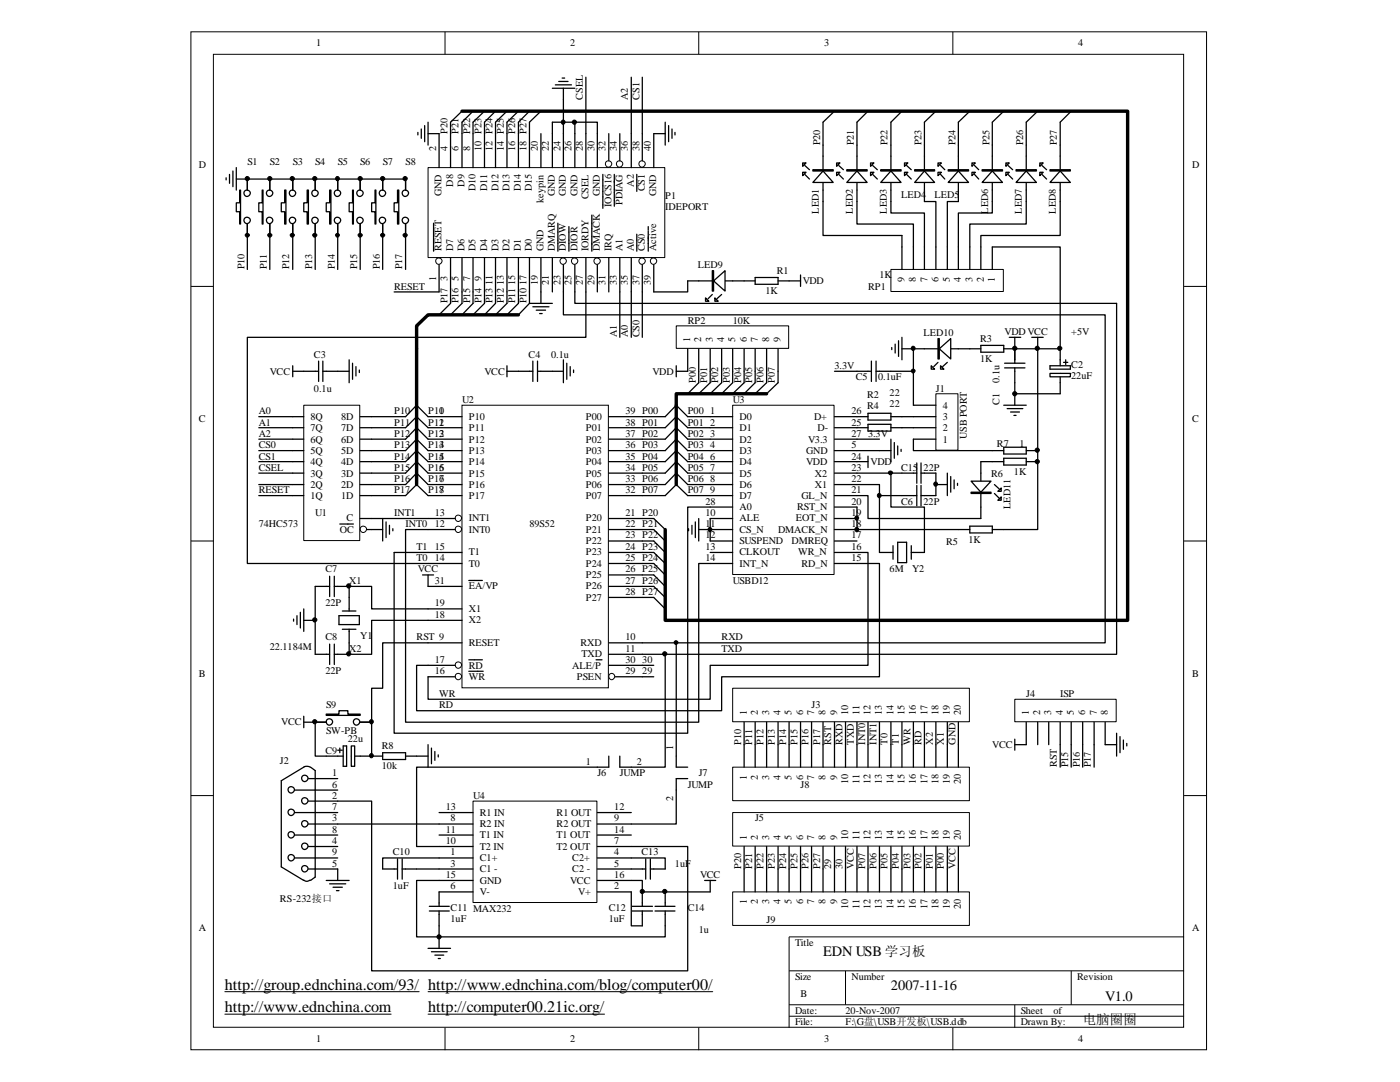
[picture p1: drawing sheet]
<svg xmlns="http://www.w3.org/2000/svg" width="279mm" height="216mm" viewBox="0 0 279 216" stroke-linecap="round" stroke-linejoin="round" font-family="sans-serif">
<defs><g id="words">
<g font-size="3.2">
<text x="44.9" y="197.5">http://group.ednchina.com/93/ http://www.ednchina.com/blog/computer00/</text>
<text x="44.9" y="202">http://www.ednchina.com</text>
<text x="85.4" y="202">http://computer00.21ic.org/</text>
</g>
<g font-size="2.9">
<text x="164.3" y="190.8">EDN USB 学习板</text>
<text x="177.8" y="197.5">2007-11-16</text>
<text x="220.6" y="199.8">V1.0</text>
</g>
<text font-size="2.7" x="216.1" y="204.3">电脑圈圈</text>
<g font-size="2">
<text x="63.1" y="9.2">1</text>
<text x="113.8" y="9.2">2</text>
<text x="164.5" y="9.2">3</text>
<text x="215.1" y="9.2">4</text>
<text x="116.3" y="19.9" transform="rotate(-90 116.3 19.9)">CSEL</text>
<text x="125.3" y="19.9" transform="rotate(-90 125.3 19.9)">A2</text>
<text x="127.6" y="19.9" transform="rotate(-90 127.6 19.9)">CS1</text>
<text x="89.3" y="26.7" transform="rotate(-90 89.3 26.7)">P20</text>
<text x="91.5" y="26.7" transform="rotate(-90 91.5 26.7)">P21</text>
<text x="93.8" y="26.7" transform="rotate(-90 93.8 26.7)">P22</text>
<text x="163.7" y="29" transform="rotate(-90 163.7 29)">P20</text>
<text x="170.4" y="29" transform="rotate(-90 170.4 29)">P21</text>
<text x="177.1" y="29" transform="rotate(-90 177.1 29)">P22</text>
<text x="183.9" y="29" transform="rotate(-90 183.9 29)">P23</text>
<text x="190.7" y="29" transform="rotate(-90 190.7 29)">P24</text>
<text x="197.4" y="29" transform="rotate(-90 197.4 29)">P25</text>
<text x="204.2" y="29" transform="rotate(-90 204.2 29)">P26</text>
<text x="210.9" y="29" transform="rotate(-90 210.9 29)">P27</text>
<text x="39.7" y="33.4">D</text>
<text x="49.4" y="32.9">S1</text>
<text x="53.8" y="32.9">S2</text>
<text x="58.4" y="32.9">S3</text>
<text x="62.9" y="32.9">S4</text>
<text x="67.4" y="32.9">S5</text>
<text x="71.9" y="32.9">S6</text>
<text x="76.4" y="32.9">S7</text>
<text x="80.9" y="32.9">S8</text>
<text x="87" y="30.1" transform="rotate(-90 87 30.1)">2</text>
<text x="89.3" y="30.1" transform="rotate(-90 89.3 30.1)">4</text>
<text x="91.5" y="30.1" transform="rotate(-90 91.5 30.1)">6</text>
<text x="93.8" y="30.1" transform="rotate(-90 93.8 30.1)">8</text>
<text x="96.1" y="30.1" transform="rotate(-90 96.1 30.1)">10 P23</text>
<text x="98.3" y="30.1" transform="rotate(-90 98.3 30.1)">12 P24</text>
<text x="100.6" y="30.1" transform="rotate(-90 100.6 30.1)">14 P25</text>
<text x="102.8" y="30.1" transform="rotate(-90 102.8 30.1)">16 P26</text>
<text x="105.1" y="30.1" transform="rotate(-90 105.1 30.1)">18 P27</text>
<text x="107.4" y="30.1" transform="rotate(-90 107.4 30.1)">20</text>
<text x="109.6" y="30.1" transform="rotate(-90 109.6 30.1)">22</text>
<text x="111.8" y="30.1" transform="rotate(-90 111.8 30.1)">24</text>
<text x="114" y="30.1" transform="rotate(-90 114 30.1)">26</text>
<text x="116.3" y="30.1" transform="rotate(-90 116.3 30.1)">28</text>
<text x="118.6" y="30.1" transform="rotate(-90 118.6 30.1)">30</text>
<text x="120.8" y="30.1" transform="rotate(-90 120.8 30.1)">32</text>
<text x="123.1" y="30.1" transform="rotate(-90 123.1 30.1)">34</text>
<text x="125.3" y="30.1" transform="rotate(-90 125.3 30.1)">36</text>
<text x="127.6" y="30.1" transform="rotate(-90 127.6 30.1)">38</text>
<text x="129.9" y="30.1" transform="rotate(-90 129.9 30.1)">40</text>
<text x="237.9" y="33.4">D</text>
<text x="88.1" y="39.1" transform="rotate(-90 88.1 39.1)">GND</text>
<text x="90.4" y="37.3" transform="rotate(-90 90.4 37.3)">D8</text>
<text x="92.7" y="37.3" transform="rotate(-90 92.7 37.3)">D9</text>
<text x="94.9" y="38.2" transform="rotate(-90 94.9 38.2)">D10</text>
<text x="97.2" y="38.2" transform="rotate(-90 97.2 38.2)">D11</text>
<text x="99.5" y="38.2" transform="rotate(-90 99.5 38.2)">D12</text>
<text x="101.7" y="38.2" transform="rotate(-90 101.7 38.2)">D13</text>
<text x="104" y="38.2" transform="rotate(-90 104 38.2)">D14</text>
<text x="106.2" y="38.2" transform="rotate(-90 106.2 38.2)">D15</text>
<text x="108.5" y="40.5" transform="rotate(-90 108.5 40.5)">keypin</text>
<text x="110.7" y="39.1" transform="rotate(-90 110.7 39.1)">GND</text>
<text x="112.9" y="39.1" transform="rotate(-90 112.9 39.1)">GND</text>
<text x="115.2" y="39.1" transform="rotate(-90 115.2 39.1)">GND</text>
<text x="117.4" y="39.8" transform="rotate(-90 117.4 39.8)">CSEL</text>
<text x="119.7" y="39.1" transform="rotate(-90 119.7 39.1)">GND</text>
<text x="122" y="41.3" transform="rotate(-90 122 41.3)">IOCS16</text>
<text x="124.2" y="40.9" transform="rotate(-90 124.2 40.9)">PDIAG</text>
<text x="126.5" y="37.3" transform="rotate(-90 126.5 37.3)">A2</text>
<text x="128.7" y="38.2" transform="rotate(-90 128.7 38.2)">CS1</text>
<text x="131" y="39.1" transform="rotate(-90 131 39.1)">GND</text>
<text x="132.8" y="39.7">P1</text>
<text x="132.8" y="42">IDEPORT</text>
<text x="179.8" y="39.5">LED4</text>
<text x="186.5" y="39.5">LED5</text>
<text x="163.4" y="42.7" transform="rotate(-90 163.4 42.7)">LED1</text>
<text x="170.2" y="42.7" transform="rotate(-90 170.2 42.7)">LED2</text>
<text x="177" y="42.7" transform="rotate(-90 177 42.7)">LED3</text>
<text x="197.2" y="42.7" transform="rotate(-90 197.2 42.7)">LED6</text>
<text x="204" y="42.7" transform="rotate(-90 204 42.7)">LED7</text>
<text x="210.7" y="42.7" transform="rotate(-90 210.7 42.7)">LED8</text>
<text x="48.8" y="53.8" transform="rotate(-90 48.8 53.8)">P10</text>
<text x="53.3" y="53.8" transform="rotate(-90 53.3 53.8)">P11</text>
<text x="57.7" y="53.8" transform="rotate(-90 57.7 53.8)">P12</text>
<text x="62.3" y="53.8" transform="rotate(-90 62.3 53.8)">P13</text>
<text x="66.8" y="53.8" transform="rotate(-90 66.8 53.8)">P14</text>
<text x="71.3" y="53.8" transform="rotate(-90 71.3 53.8)">P15</text>
<text x="75.8" y="53.8" transform="rotate(-90 75.8 53.8)">P16</text>
<text x="80.3" y="53.8" transform="rotate(-90 80.3 53.8)">P17</text>
<text x="88.1" y="50.1" transform="rotate(-90 88.1 50.1)">RESET</text>
<text x="90.4" y="50.1" transform="rotate(-90 90.4 50.1)">D7</text>
<text x="92.7" y="50.1" transform="rotate(-90 92.7 50.1)">D6</text>
<text x="94.9" y="50.1" transform="rotate(-90 94.9 50.1)">D5</text>
<text x="97.2" y="50.1" transform="rotate(-90 97.2 50.1)">D4</text>
<text x="99.5" y="50.1" transform="rotate(-90 99.5 50.1)">D3</text>
<text x="101.7" y="50.1" transform="rotate(-90 101.7 50.1)">D2</text>
<text x="104" y="50.1" transform="rotate(-90 104 50.1)">D1</text>
<text x="106.2" y="50.1" transform="rotate(-90 106.2 50.1)">D0</text>
<text x="108.5" y="50.1" transform="rotate(-90 108.5 50.1)">GND</text>
<text x="110.7" y="50.1" transform="rotate(-90 110.7 50.1)">DMARQ</text>
<text x="112.9" y="50.1" transform="rotate(-90 112.9 50.1)">DIOW</text>
<text x="115.2" y="50.1" transform="rotate(-90 115.2 50.1)">DIOR</text>
<text x="117.4" y="50.1" transform="rotate(-90 117.4 50.1)">IORDY</text>
<text x="119.7" y="50.1" transform="rotate(-90 119.7 50.1)">DMACK</text>
<text x="122" y="50.1" transform="rotate(-90 122 50.1)">IRQ</text>
<text x="124.2" y="50.1" transform="rotate(-90 124.2 50.1)">A1</text>
<text x="126.5" y="50.1" transform="rotate(-90 126.5 50.1)">A0</text>
<text x="128.7" y="50.1" transform="rotate(-90 128.7 50.1)">CS0</text>
<text x="131" y="50.1" transform="rotate(-90 131 50.1)">Active</text>
<text x="139.3" y="53.5">LED9</text>
<text x="78.7" y="57.8">RESET</text>
<text x="87" y="56" transform="rotate(-90 87 56)">1</text>
<text x="89.3" y="56" transform="rotate(-90 89.3 56)">3</text>
<text x="91.5" y="56" transform="rotate(-90 91.5 56)">5</text>
<text x="93.8" y="56" transform="rotate(-90 93.8 56)">7</text>
<text x="96.1" y="56" transform="rotate(-90 96.1 56)">9</text>
<text x="98.3" y="56.9" transform="rotate(-90 98.3 56.9)">11</text>
<text x="100.6" y="56.9" transform="rotate(-90 100.6 56.9)">13</text>
<text x="102.8" y="56.9" transform="rotate(-90 102.8 56.9)">15</text>
<text x="105.1" y="56.9" transform="rotate(-90 105.1 56.9)">17</text>
<text x="107.4" y="56.9" transform="rotate(-90 107.4 56.9)">19</text>
<text x="109.6" y="56.9" transform="rotate(-90 109.6 56.9)">21</text>
<text x="111.8" y="56.9" transform="rotate(-90 111.8 56.9)">23</text>
<text x="114" y="56.9" transform="rotate(-90 114 56.9)">25</text>
<text x="116.3" y="56.9" transform="rotate(-90 116.3 56.9)">27</text>
<text x="118.6" y="56.9" transform="rotate(-90 118.6 56.9)">29</text>
<text x="120.8" y="56.9" transform="rotate(-90 120.8 56.9)">31</text>
<text x="123.1" y="56.9" transform="rotate(-90 123.1 56.9)">33</text>
<text x="125.3" y="56.9" transform="rotate(-90 125.3 56.9)">35</text>
<text x="127.6" y="56.9" transform="rotate(-90 127.6 56.9)">37</text>
<text x="129.9" y="56.9" transform="rotate(-90 129.9 56.9)">39</text>
<text x="152.7" y="58.7">1K</text>
<text x="155" y="54.6">R1</text>
<text x="160.2" y="56.6">VDD</text>
<text x="173.2" y="57.8">RP1</text>
<text x="175.5" y="55.5">1K</text>
<text x="180.5" y="56.2" transform="rotate(-90 180.5 56.2)">9</text>
<text x="182.8" y="56.2" transform="rotate(-90 182.8 56.2)">8</text>
<text x="185.1" y="56.2" transform="rotate(-90 185.1 56.2)">7</text>
<text x="187.3" y="56.2" transform="rotate(-90 187.3 56.2)">6</text>
<text x="189.6" y="56.2" transform="rotate(-90 189.6 56.2)">5</text>
<text x="191.8" y="56.2" transform="rotate(-90 191.8 56.2)">4</text>
<text x="194.1" y="56.2" transform="rotate(-90 194.1 56.2)">3</text>
<text x="196.3" y="56.2" transform="rotate(-90 196.3 56.2)">2</text>
<text x="198.5" y="56.2" transform="rotate(-90 198.5 56.2)">1</text>
<text x="89.3" y="60.5" transform="rotate(-90 89.3 60.5)">P17</text>
<text x="91.5" y="60.5" transform="rotate(-90 91.5 60.5)">P16</text>
<text x="93.8" y="60.5" transform="rotate(-90 93.8 60.5)">P15</text>
<text x="96.1" y="60.5" transform="rotate(-90 96.1 60.5)">P14</text>
<text x="98.3" y="60.5" transform="rotate(-90 98.3 60.5)">P13</text>
<text x="100.6" y="60.5" transform="rotate(-90 100.6 60.5)">P12</text>
<text x="102.8" y="60.5" transform="rotate(-90 102.8 60.5)">P11</text>
<text x="105.1" y="60.5" transform="rotate(-90 105.1 60.5)">P10</text>
<text x="137.2" y="64.6">RP2</text>
<text x="146.2" y="64.6">10K</text>
<text x="62.7" y="71.4">C3</text>
<text x="105.5" y="71.4">C4</text>
<text x="110" y="71.4">0.1u</text>
<text x="123.1" y="67.3" transform="rotate(-90 123.1 67.3)">A1</text>
<text x="125.3" y="67.3" transform="rotate(-90 125.3 67.3)">A0</text>
<text x="127.6" y="67.3" transform="rotate(-90 127.6 67.3)">CS0</text>
<text x="137.8" y="68.2" transform="rotate(-90 137.8 68.2)">1</text>
<text x="140" y="68.2" transform="rotate(-90 140 68.2)">2</text>
<text x="142.2" y="68.2" transform="rotate(-90 142.2 68.2)">3</text>
<text x="144.5" y="68.2" transform="rotate(-90 144.5 68.2)">4</text>
<text x="146.7" y="68.2" transform="rotate(-90 146.7 68.2)">5</text>
<text x="149" y="68.2" transform="rotate(-90 149 68.2)">6</text>
<text x="151.2" y="68.2" transform="rotate(-90 151.2 68.2)">7</text>
<text x="153.5" y="68.2" transform="rotate(-90 153.5 68.2)">8</text>
<text x="155.8" y="68.2" transform="rotate(-90 155.8 68.2)">9</text>
<text x="184.3" y="67.1">LED10</text>
<text x="195.6" y="68.2">R3</text>
<text x="200.5" y="66.8">VDDVCC</text>
<text x="213.8" y="66.8">+5V</text>
<text x="53.8" y="74.8">VCC</text>
<text x="96.7" y="74.8">VCC</text>
<text x="130.2" y="74.8">VDD</text>
<text x="138.9" y="76.4" transform="rotate(-90 138.9 76.4)">P00</text>
<text x="141.1" y="76.4" transform="rotate(-90 141.1 76.4)">P01</text>
<text x="143.3" y="76.4" transform="rotate(-90 143.3 76.4)">P02</text>
<text x="145.6" y="76.4" transform="rotate(-90 145.6 76.4)">P03</text>
<text x="147.9" y="76.4" transform="rotate(-90 147.9 76.4)">P04</text>
<text x="150.1" y="76.4" transform="rotate(-90 150.1 76.4)">P05</text>
<text x="152.4" y="76.4" transform="rotate(-90 152.4 76.4)">P06</text>
<text x="154.6" y="76.4" transform="rotate(-90 154.6 76.4)">P07</text>
<text x="166.5" y="73.6">3.3V</text>
<text x="170.8" y="75.9">C5</text>
<text x="175.3" y="75.9">0.1uF</text>
<text x="195.6" y="72.2">1K</text>
<text x="199.5" y="76.4" transform="rotate(-90 199.5 76.4)">0.1u</text>
<text x="213.8" y="73.4">C2</text>
<text x="213.8" y="75.6">22uF</text>
<text x="51.6" y="82.6">A0</text>
<text x="62" y="83.7">8Q</text>
<text x="62.7" y="78.1">0.1u</text>
<text x="68.1" y="83.7">8D</text>
<text x="78.7" y="82.6">P10</text>
<text x="85.4" y="82.6">P10</text>
<text x="87.6" y="82.6">1</text>
<text x="92.2" y="80.3">U2</text>
<text x="93.6" y="83.7">P10</text>
<text x="116.9" y="83.7">P00</text>
<text x="124.8" y="82.6">39 P00</text>
<text x="137.2" y="82.6">P00</text>
<text x="141.7" y="82.6">1</text>
<text x="146.2" y="80.3">U3</text>
<text x="147.6" y="83.7">D0</text>
<text x="162.5" y="83.7">D+</text>
<text x="169.9" y="82.6">26</text>
<text x="173.1" y="79.5">R2</text>
<text x="173.1" y="81.7">R4</text>
<text x="177.5" y="79">22</text>
<text x="177.5" y="81.3">22</text>
<text x="186.8" y="78.1">J1</text>
<text x="188.1" y="83.7">3</text>
<text x="188.1" y="81.5">4</text>
<text x="199.5" y="80.9" transform="rotate(-90 199.5 80.9)">C1</text>
<text x="39.7" y="84.2">C</text>
<text x="51.6" y="84.9">A1</text>
<text x="51.6" y="87.1">A2</text>
<text x="51.6" y="89.4">CS0</text>
<text x="62" y="88.3">6Q</text>
<text x="62" y="86">7Q</text>
<text x="68.1" y="88.3">6D</text>
<text x="68.1" y="86">7D</text>
<text x="78.7" y="84.9">P11</text>
<text x="78.7" y="87.1">P12</text>
<text x="78.7" y="89.4">P13</text>
<text x="85.4" y="84.9">P11</text>
<text x="85.4" y="87.1">P12</text>
<text x="85.4" y="89.4">P13</text>
<text x="87.6" y="84.9">2</text>
<text x="87.6" y="87.1">3</text>
<text x="87.6" y="89.4">4</text>
<text x="93.6" y="86">P11</text>
<text x="93.6" y="88.3">P12</text>
<text x="116.9" y="86">P01</text>
<text x="116.9" y="88.3">P02</text>
<text x="124.8" y="84.9">38 P01</text>
<text x="124.8" y="87.1">37 P02</text>
<text x="124.8" y="89.4">36 P03</text>
<text x="137.2" y="84.9">P01</text>
<text x="137.2" y="87.1">P02</text>
<text x="137.2" y="89.4">P03</text>
<text x="141.7" y="84.9">2</text>
<text x="141.7" y="87.1">3</text>
<text x="141.7" y="89.4">4</text>
<text x="147.6" y="86">D1</text>
<text x="147.6" y="88.3">D2</text>
<text x="161.3" y="88.3">V3.3</text>
<text x="163.2" y="86">D-</text>
<text x="169.9" y="89.4">5</text>
<text x="169.9" y="84.9">25</text>
<text x="169.9" y="87.1">27</text>
<text x="173.2" y="87.1">3.3V</text>
<text x="188.1" y="88.3">1</text>
<text x="188.1" y="86">2</text>
<text x="193" y="87.6" transform="rotate(-90 193 87.6)">USB PORT</text>
<text x="199" y="89.2">R7</text>
<text x="203.5" y="89.2">1</text>
<text x="237.9" y="84.2">C</text>
<text x="51.6" y="91.7">CS1</text>
<text x="51.6" y="93.9">CSEL</text>
<text x="62" y="95.1">3Q</text>
<text x="62" y="92.8">4Q</text>
<text x="62" y="90.5">5Q</text>
<text x="68.1" y="95.1">3D</text>
<text x="68.1" y="92.8">4D</text>
<text x="68.1" y="90.5">5D</text>
<text x="78.7" y="91.7">P14</text>
<text x="78.7" y="93.9">P15</text>
<text x="85.4" y="91.7">P14</text>
<text x="85.4" y="93.9">P15</text>
<text x="87.6" y="91.7">5</text>
<text x="87.6" y="93.9">6</text>
<text x="93.6" y="90.5">P13</text>
<text x="93.6" y="92.8">P14</text>
<text x="93.6" y="95.1">P15</text>
<text x="116.9" y="90.5">P03</text>
<text x="116.9" y="92.8">P04</text>
<text x="116.9" y="95.1">P05</text>
<text x="124.8" y="91.7">35 P04</text>
<text x="124.8" y="93.9">34 P05</text>
<text x="137.2" y="91.7">P04</text>
<text x="137.2" y="93.9">P05</text>
<text x="141.7" y="91.7">6</text>
<text x="141.7" y="93.9">7</text>
<text x="147.6" y="90.5">D3</text>
<text x="147.6" y="92.8">D4</text>
<text x="147.6" y="95.1">D5</text>
<text x="160.9" y="90.5">GND</text>
<text x="160.9" y="92.8">VDD</text>
<text x="162.6" y="95.1">X2</text>
<text x="169.9" y="93.9">23</text>
<text x="169.9" y="91.7">24</text>
<text x="173.7" y="92.8">VDD</text>
<text x="179.8" y="93.9">C15</text>
<text x="184.3" y="93.9">22P</text>
<text x="197.8" y="95.2">R6</text>
<text x="202.4" y="94.8">1K</text>
<text x="51.6" y="98.5">RESET</text>
<text x="62" y="99.6">1Q</text>
<text x="62" y="97.3">2Q</text>
<text x="68.1" y="99.6">1D</text>
<text x="68.1" y="97.3">2D</text>
<text x="78.7" y="96.2">P16</text>
<text x="78.7" y="98.5">P17</text>
<text x="85.4" y="96.2">P16</text>
<text x="85.4" y="98.5">P17</text>
<text x="87.6" y="96.2">7</text>
<text x="87.6" y="98.5">8</text>
<text x="93.6" y="97.3">P16</text>
<text x="93.6" y="99.6">P17</text>
<text x="116.9" y="97.3">P06</text>
<text x="116.9" y="99.6">P07</text>
<text x="124.8" y="96.2">33 P06</text>
<text x="124.8" y="98.5">32 P07</text>
<text x="137.2" y="96.2">P06</text>
<text x="137.2" y="98.5">P07</text>
<text x="140.8" y="100.7">28</text>
<text x="141.7" y="96.2">8</text>
<text x="141.7" y="98.5">9</text>
<text x="147.6" y="101.9">A0</text>
<text x="147.6" y="97.3">D6</text>
<text x="147.6" y="99.6">D7</text>
<text x="159.1" y="101.9">RST_N</text>
<text x="159.9" y="99.6">GL_N</text>
<text x="162.6" y="97.3">X1</text>
<text x="169.9" y="100.7">20</text>
<text x="169.9" y="98.5">21</text>
<text x="169.9" y="96.2">22</text>
<text x="179.8" y="100.7">C6</text>
<text x="184.3" y="100.7">22P</text>
<text x="201.7" y="101.6" transform="rotate(-90 201.7 101.6)">LED11</text>
<text x="51.6" y="105.2">74HC573</text>
<text x="62.9" y="103">U1</text>
<text x="67.8" y="106.3">OC</text>
<text x="69.2" y="104.1">C</text>
<text x="78.7" y="103">INT1</text>
<text x="80.9" y="105.2">INT0</text>
<text x="86.8" y="105.2">12</text>
<text x="86.8" y="103">13</text>
<text x="93.6" y="106.3">INT0</text>
<text x="93.6" y="104.1">INT1</text>
<text x="105.7" y="105.2">89S52</text>
<text x="116.9" y="104.1">P20</text>
<text x="116.9" y="106.3">P21</text>
<text x="124.8" y="103">21 P20</text>
<text x="124.8" y="105.2">22 P21</text>
<text x="124.8" y="107.4">23 P22</text>
<text x="140.8" y="103">10</text>
<text x="140.8" y="105.2">11</text>
<text x="140.8" y="107.4">12</text>
<text x="147.6" y="104.1">ALE</text>
<text x="147.6" y="106.3">CS_N</text>
<text x="155.3" y="106.3">DMACK_N</text>
<text x="158.8" y="104.1">EOT_N</text>
<text x="169.9" y="107.4">17</text>
<text x="169.9" y="105.2">18</text>
<text x="169.9" y="103">19</text>
<text x="83.1" y="109.7">T1</text>
<text x="83.1" y="112">T0</text>
<text x="86.8" y="112">14</text>
<text x="86.8" y="109.7">15</text>
<text x="93.6" y="113.1">T0</text>
<text x="93.6" y="110.8">T1</text>
<text x="116.9" y="108.6">P22</text>
<text x="116.9" y="110.8">P23</text>
<text x="116.9" y="113.1">P24</text>
<text x="124.8" y="109.7">24 P23</text>
<text x="124.8" y="112">25 P24</text>
<text x="140.8" y="109.7">13</text>
<text x="140.8" y="112">14</text>
<text x="147.6" y="108.6">SUSPEND</text>
<text x="147.6" y="110.8">CLKOUT</text>
<text x="147.6" y="113.1">INT_N</text>
<text x="158" y="108.6">DMREQ</text>
<text x="159.3" y="110.8">WR_N</text>
<text x="159.9" y="113.1">RD_N</text>
<text x="169.9" y="112">15</text>
<text x="169.9" y="109.7">16</text>
<text x="188.8" y="108.8">R5</text>
<text x="193.3" y="108.4">1K</text>
<text x="64.9" y="114.2">C7</text>
<text x="69.7" y="116.5">X1</text>
<text x="83.4" y="114.2">VCC</text>
<text x="86.8" y="116.5">31</text>
<text x="93.6" y="117.6">EA/VP</text>
<text x="116.9" y="115.4">P25</text>
<text x="116.9" y="117.6">P26</text>
<text x="116.9" y="119.9">P27</text>
<text x="124.8" y="114.2">26 P25</text>
<text x="124.8" y="116.5">27 P26</text>
<text x="124.8" y="118.8">28 P27</text>
<text x="146.2" y="116.5">USBD12</text>
<text x="177.5" y="114.2">6M</text>
<text x="182" y="114.2">Y2</text>
<text x="64.9" y="121">22P</text>
<text x="86.8" y="121">19</text>
<text x="86.8" y="123.3">18</text>
<text x="93.6" y="122.2">X1</text>
<text x="93.6" y="124.4">X2</text>
<text x="53.8" y="129.8">22.1184M</text>
<text x="64.9" y="127.8">C8</text>
<text x="69.7" y="130">X2</text>
<text x="71.9" y="127.6">Y1</text>
<text x="83.1" y="127.8">RST 9</text>
<text x="93.6" y="128.9">RESET</text>
<text x="115.8" y="128.9">RXD</text>
<text x="116.1" y="131.1">TXD</text>
<text x="124.8" y="130">11</text>
<text x="124.8" y="127.8">10</text>
<text x="144" y="130">TXD</text>
<text x="144" y="127.8">RXD</text>
<text x="39.7" y="135">B</text>
<text x="64.9" y="134.5">22P</text>
<text x="86.8" y="132.3">17</text>
<text x="86.8" y="134.5">16</text>
<text x="93.6" y="133.4">RD</text>
<text x="93.6" y="135.7">WR</text>
<text x="114.2" y="133.4">ALE/P</text>
<text x="115.1" y="135.7">PSEN</text>
<text x="124.8" y="134.5">29</text>
<text x="124.8" y="132.3">30</text>
<text x="128.2" y="132.3">30</text>
<text x="128.2" y="134.5">29</text>
<text x="237.9" y="135">B</text>
<text x="65.1" y="141.3">S9</text>
<text x="87.6" y="139.1">WR</text>
<text x="87.6" y="141.3">RD</text>
<text x="149" y="142.7" transform="rotate(-90 149 142.7)">1</text>
<text x="151.2" y="142.7" transform="rotate(-90 151.2 142.7)">2</text>
<text x="153.5" y="142.7" transform="rotate(-90 153.5 142.7)">3</text>
<text x="155.8" y="142.7" transform="rotate(-90 155.8 142.7)">4</text>
<text x="158" y="142.7" transform="rotate(-90 158 142.7)">5</text>
<text x="160.3" y="142.7" transform="rotate(-90 160.3 142.7)">6</text>
<text x="162" y="141.3">J3</text>
<text x="162.5" y="142.7" transform="rotate(-90 162.5 142.7)">7</text>
<text x="164.8" y="142.7" transform="rotate(-90 164.8 142.7)">8</text>
<text x="167" y="142.7" transform="rotate(-90 167 142.7)">9</text>
<text x="169.2" y="142.7" transform="rotate(-90 169.2 142.7)">10</text>
<text x="171.5" y="142.7" transform="rotate(-90 171.5 142.7)">11</text>
<text x="173.7" y="142.7" transform="rotate(-90 173.7 142.7)">12</text>
<text x="176" y="142.7" transform="rotate(-90 176 142.7)">13</text>
<text x="178.3" y="142.7" transform="rotate(-90 178.3 142.7)">14</text>
<text x="180.5" y="142.7" transform="rotate(-90 180.5 142.7)">15</text>
<text x="182.8" y="142.7" transform="rotate(-90 182.8 142.7)">16</text>
<text x="185.1" y="142.7" transform="rotate(-90 185.1 142.7)">17</text>
<text x="187.3" y="142.7" transform="rotate(-90 187.3 142.7)">18</text>
<text x="189.6" y="142.7" transform="rotate(-90 189.6 142.7)">19</text>
<text x="191.8" y="142.7" transform="rotate(-90 191.8 142.7)">20</text>
<text x="204.8" y="139.1">J4</text>
<text x="205.3" y="142.7" transform="rotate(-90 205.3 142.7)">1</text>
<text x="207.6" y="142.7" transform="rotate(-90 207.6 142.7)">2</text>
<text x="209.8" y="142.7" transform="rotate(-90 209.8 142.7)">3</text>
<text x="211.6" y="139.1">ISP</text>
<text x="212.1" y="142.7" transform="rotate(-90 212.1 142.7)">4</text>
<text x="214.3" y="142.7" transform="rotate(-90 214.3 142.7)">5</text>
<text x="216.6" y="142.7" transform="rotate(-90 216.6 142.7)">6</text>
<text x="218.9" y="142.7" transform="rotate(-90 218.9 142.7)">7</text>
<text x="221.1" y="142.7" transform="rotate(-90 221.1 142.7)">8</text>
<text x="56.1" y="144.7">VCC</text>
<text x="65.1" y="146.6">SW-PB</text>
<text x="69.4" y="148.1">22u</text>
<text x="76.2" y="149.4">R8</text>
<text x="134.4" y="149.7" transform="rotate(-90 134.4 149.7)">1</text>
<text x="147.9" y="148.6" transform="rotate(-90 147.9 148.6)">P10</text>
<text x="150.1" y="148.6" transform="rotate(-90 150.1 148.6)">P11</text>
<text x="152.4" y="148.6" transform="rotate(-90 152.4 148.6)">P12</text>
<text x="154.6" y="148.6" transform="rotate(-90 154.6 148.6)">P13</text>
<text x="156.9" y="148.6" transform="rotate(-90 156.9 148.6)">P14</text>
<text x="159.2" y="148.6" transform="rotate(-90 159.2 148.6)">P15</text>
<text x="161.4" y="148.6" transform="rotate(-90 161.4 148.6)">P16</text>
<text x="163.7" y="148.6" transform="rotate(-90 163.7 148.6)">P17</text>
<text x="165.9" y="148.6" transform="rotate(-90 165.9 148.6)">RST</text>
<text x="168.1" y="148.6" transform="rotate(-90 168.1 148.6)">RXD</text>
<text x="170.4" y="148.6" transform="rotate(-90 170.4 148.6)">TXD</text>
<text x="172.6" y="148.6" transform="rotate(-90 172.6 148.6)">INT0</text>
<text x="174.9" y="148.6" transform="rotate(-90 174.9 148.6)">INT1</text>
<text x="177.1" y="148.6" transform="rotate(-90 177.1 148.6)">T0</text>
<text x="179.4" y="148.6" transform="rotate(-90 179.4 148.6)">T1</text>
<text x="181.7" y="148.6" transform="rotate(-90 181.7 148.6)">WR</text>
<text x="183.9" y="148.6" transform="rotate(-90 183.9 148.6)">RD</text>
<text x="186.2" y="148.6" transform="rotate(-90 186.2 148.6)">X2</text>
<text x="188.4" y="148.6" transform="rotate(-90 188.4 148.6)">X1</text>
<text x="190.7" y="148.6" transform="rotate(-90 190.7 148.6)">GND</text>
<text x="198" y="149.3">VCC</text>
<text x="55.9" y="152.4">J2</text>
<text x="64.9" y="150.4">C9</text>
<text x="66.3" y="154.9">1</text>
<text x="76.2" y="153.5">10k</text>
<text x="116.9" y="152.7">1</text>
<text x="119.2" y="154.9">J6</text>
<text x="123.7" y="154.9">JUMP</text>
<text x="127.1" y="152.7">2</text>
<text x="139.4" y="154.9">J7</text>
<text x="149" y="155.6" transform="rotate(-90 149 155.6)">1</text>
<text x="151.2" y="155.6" transform="rotate(-90 151.2 155.6)">2</text>
<text x="153.5" y="155.6" transform="rotate(-90 153.5 155.6)">3</text>
<text x="155.8" y="155.6" transform="rotate(-90 155.8 155.6)">4</text>
<text x="158" y="155.6" transform="rotate(-90 158 155.6)">5</text>
<text x="160.3" y="155.6" transform="rotate(-90 160.3 155.6)">6</text>
<text x="162.5" y="155.6" transform="rotate(-90 162.5 155.6)">7</text>
<text x="164.8" y="155.6" transform="rotate(-90 164.8 155.6)">8</text>
<text x="167" y="155.6" transform="rotate(-90 167 155.6)">9</text>
<text x="210.9" y="153.1" transform="rotate(-90 210.9 153.1)">RST</text>
<text x="213.2" y="153.1" transform="rotate(-90 213.2 153.1)">P15</text>
<text x="215.5" y="153.1" transform="rotate(-90 215.5 153.1)">P16</text>
<text x="217.7" y="153.1" transform="rotate(-90 217.7 153.1)">P17</text>
<text x="66.3" y="157.1">6</text>
<text x="66.3" y="159.4">2</text>
<text x="66.3" y="161.6">7</text>
<text x="89" y="161.6">13</text>
<text x="94.4" y="159.4">U4</text>
<text x="122.6" y="161.6">12</text>
<text x="134.4" y="159.9" transform="rotate(-90 134.4 159.9)">2</text>
<text x="137.2" y="157.1">JUMP</text>
<text x="159.8" y="157.1">J8</text>
<text x="169.2" y="156.5" transform="rotate(-90 169.2 156.5)">10</text>
<text x="171.5" y="156.5" transform="rotate(-90 171.5 156.5)">11</text>
<text x="173.7" y="156.5" transform="rotate(-90 173.7 156.5)">12</text>
<text x="176" y="156.5" transform="rotate(-90 176 156.5)">13</text>
<text x="178.3" y="156.5" transform="rotate(-90 178.3 156.5)">14</text>
<text x="180.5" y="156.5" transform="rotate(-90 180.5 156.5)">15</text>
<text x="182.8" y="156.5" transform="rotate(-90 182.8 156.5)">16</text>
<text x="185.1" y="156.5" transform="rotate(-90 185.1 156.5)">17</text>
<text x="187.3" y="156.5" transform="rotate(-90 187.3 156.5)">18</text>
<text x="189.6" y="156.5" transform="rotate(-90 189.6 156.5)">19</text>
<text x="191.8" y="156.5" transform="rotate(-90 191.8 156.5)">20</text>
<text x="66.3" y="163.9">3</text>
<text x="66.3" y="166.2">8</text>
<text x="89" y="166.2">11</text>
<text x="89.9" y="163.9">8</text>
<text x="95.8" y="162.8">R1 IN</text>
<text x="95.8" y="165">R2 IN</text>
<text x="95.8" y="167.3">T1 IN</text>
<text x="111.1" y="162.8">R1 OUT</text>
<text x="111.1" y="165">R2 OUT</text>
<text x="111.1" y="167.3">T1 OUT</text>
<text x="122.6" y="163.9">9</text>
<text x="122.6" y="166.2">14</text>
<text x="149" y="167.6" transform="rotate(-90 149 167.6)">1</text>
<text x="150.7" y="163.9">J5</text>
<text x="151.2" y="167.6" transform="rotate(-90 151.2 167.6)">2</text>
<text x="153.5" y="167.6" transform="rotate(-90 153.5 167.6)">3</text>
<text x="155.8" y="167.6" transform="rotate(-90 155.8 167.6)">4</text>
<text x="158" y="167.6" transform="rotate(-90 158 167.6)">5</text>
<text x="160.3" y="167.6" transform="rotate(-90 160.3 167.6)">6</text>
<text x="162.5" y="167.6" transform="rotate(-90 162.5 167.6)">7</text>
<text x="164.8" y="167.6" transform="rotate(-90 164.8 167.6)">8</text>
<text x="167" y="167.6" transform="rotate(-90 167 167.6)">9</text>
<text x="169.2" y="167.6" transform="rotate(-90 169.2 167.6)">10</text>
<text x="171.5" y="167.6" transform="rotate(-90 171.5 167.6)">11</text>
<text x="173.7" y="167.6" transform="rotate(-90 173.7 167.6)">12</text>
<text x="176" y="167.6" transform="rotate(-90 176 167.6)">13</text>
<text x="178.3" y="167.6" transform="rotate(-90 178.3 167.6)">14</text>
<text x="180.5" y="167.6" transform="rotate(-90 180.5 167.6)">15</text>
<text x="182.8" y="167.6" transform="rotate(-90 182.8 167.6)">16</text>
<text x="185.1" y="167.6" transform="rotate(-90 185.1 167.6)">17</text>
<text x="187.3" y="167.6" transform="rotate(-90 187.3 167.6)">18</text>
<text x="189.6" y="167.6" transform="rotate(-90 189.6 167.6)">19</text>
<text x="191.8" y="167.6" transform="rotate(-90 191.8 167.6)">20</text>
<text x="66.3" y="168.4">4</text>
<text x="66.3" y="170.7">9</text>
<text x="66.3" y="173">5</text>
<text x="78.4" y="170.7">C10</text>
<text x="89" y="168.4">10</text>
<text x="89.9" y="170.7">1</text>
<text x="89.9" y="173">3</text>
<text x="95.8" y="169.6">T2 IN</text>
<text x="95.8" y="171.8">C1+</text>
<text x="111.1" y="169.6">T2 OUT</text>
<text x="114.2" y="171.8">C2+</text>
<text x="122.6" y="168.4">7</text>
<text x="122.6" y="170.7">4</text>
<text x="122.6" y="173">5</text>
<text x="128" y="170.7">C13</text>
<text x="134.7" y="173">1uF</text>
<text x="147.9" y="173.4" transform="rotate(-90 147.9 173.4)">P20</text>
<text x="150.1" y="173.4" transform="rotate(-90 150.1 173.4)">P21</text>
<text x="152.4" y="173.4" transform="rotate(-90 152.4 173.4)">P22</text>
<text x="154.6" y="173.4" transform="rotate(-90 154.6 173.4)">P23</text>
<text x="156.9" y="173.4" transform="rotate(-90 156.9 173.4)">P24</text>
<text x="159.2" y="173.4" transform="rotate(-90 159.2 173.4)">P25</text>
<text x="161.4" y="173.4" transform="rotate(-90 161.4 173.4)">P26</text>
<text x="163.7" y="173.4" transform="rotate(-90 163.7 173.4)">P27</text>
<text x="165.9" y="173.4" transform="rotate(-90 165.9 173.4)">29</text>
<text x="168.1" y="173.4" transform="rotate(-90 168.1 173.4)">30</text>
<text x="170.4" y="173.4" transform="rotate(-90 170.4 173.4)">VCC</text>
<text x="172.6" y="173.4" transform="rotate(-90 172.6 173.4)">P07</text>
<text x="174.9" y="173.4" transform="rotate(-90 174.9 173.4)">P06</text>
<text x="177.1" y="173.4" transform="rotate(-90 177.1 173.4)">P05</text>
<text x="179.4" y="173.4" transform="rotate(-90 179.4 173.4)">P04</text>
<text x="181.7" y="173.4" transform="rotate(-90 181.7 173.4)">P03</text>
<text x="183.9" y="173.4" transform="rotate(-90 183.9 173.4)">P02</text>
<text x="186.2" y="173.4" transform="rotate(-90 186.2 173.4)">P01</text>
<text x="188.4" y="173.4" transform="rotate(-90 188.4 173.4)">P00</text>
<text x="190.7" y="173.4" transform="rotate(-90 190.7 173.4)">VCC</text>
<text x="55.9" y="179.9">RS-232接口</text>
<text x="78.4" y="177.5">1uF</text>
<text x="89" y="175.2">15</text>
<text x="89.9" y="177.5">6</text>
<text x="95.8" y="176.4">GND</text>
<text x="95.8" y="178.6">V-</text>
<text x="95.8" y="174.1">C1 -</text>
<text x="113.8" y="176.4">VCC</text>
<text x="114.2" y="174.1">C2 -</text>
<text x="115.4" y="178.6">V+</text>
<text x="122.6" y="177.5">2</text>
<text x="122.6" y="175.2">16</text>
<text x="139.7" y="175.2">VCC</text>
<text x="39.7" y="185.8">A</text>
<text x="89.9" y="181.8">C11 MAX232</text>
<text x="89.9" y="184">1uF</text>
<text x="121.5" y="181.8">C12</text>
<text x="121.5" y="184">1uF</text>
<text x="137.2" y="181.8">C14</text>
<text x="149" y="180.4" transform="rotate(-90 149 180.4)">1</text>
<text x="151.2" y="180.4" transform="rotate(-90 151.2 180.4)">2</text>
<text x="153" y="184.2">J9</text>
<text x="153.5" y="180.4" transform="rotate(-90 153.5 180.4)">3</text>
<text x="155.8" y="180.4" transform="rotate(-90 155.8 180.4)">4</text>
<text x="158" y="180.4" transform="rotate(-90 158 180.4)">5</text>
<text x="160.3" y="180.4" transform="rotate(-90 160.3 180.4)">6</text>
<text x="162.5" y="180.4" transform="rotate(-90 162.5 180.4)">7</text>
<text x="164.8" y="180.4" transform="rotate(-90 164.8 180.4)">8</text>
<text x="167" y="180.4" transform="rotate(-90 167 180.4)">9</text>
<text x="169.2" y="181.4" transform="rotate(-90 169.2 181.4)">10</text>
<text x="171.5" y="181.4" transform="rotate(-90 171.5 181.4)">11</text>
<text x="173.7" y="181.4" transform="rotate(-90 173.7 181.4)">12</text>
<text x="176" y="181.4" transform="rotate(-90 176 181.4)">13</text>
<text x="178.3" y="181.4" transform="rotate(-90 178.3 181.4)">14</text>
<text x="180.5" y="181.4" transform="rotate(-90 180.5 181.4)">15</text>
<text x="182.8" y="181.4" transform="rotate(-90 182.8 181.4)">16</text>
<text x="185.1" y="181.4" transform="rotate(-90 185.1 181.4)">17</text>
<text x="187.3" y="181.4" transform="rotate(-90 187.3 181.4)">18</text>
<text x="189.6" y="181.4" transform="rotate(-90 189.6 181.4)">19</text>
<text x="191.8" y="181.4" transform="rotate(-90 191.8 181.4)">20</text>
<text x="237.9" y="185.8">A</text>
<text x="139.4" y="186.3">1u</text>
<text x="158.7" y="188.7">Title</text>
<text x="158.7" y="195.5">Size</text>
<text x="169.9" y="195.5">Number</text>
<text x="215" y="195.5">Revision</text>
<text x="158.7" y="202.3">Date:</text>
<text x="159.8" y="198.9">B</text>
<text x="168.7" y="202.3">20-Nov-2007</text>
<text x="203.7" y="202.3">Sheet</text>
<text x="210.2" y="202.3">of</text>
<text x="63.1" y="207.9">1</text>
<text x="113.8" y="207.9">2</text>
<text x="158.7" y="204.6">File:</text>
<text x="164.5" y="207.9">3</text>
<text x="168.7" y="204.6">F:\G盘\USB开发板\USB.ddb</text>
<text x="203.7" y="204.6">Drawn By:</text>
<text x="215.1" y="207.9">4</text>
</g>
</g></defs>
<g fill="none" stroke="#000" stroke-width=".2">
<path d="M38.1 6.3h202.7v203.2h-202.7zM42.6 10.8h193.6v194.2h-193.6zM88.8 6.3v4.5M139.4 6.3v4.5M190.2 6.3v4.5M38.1 57.2h4.5M236.3 57.2h4.6M38.1 107.9h4.5M236.3 107.9h4.6M38.1 158.8h4.5M236.3 158.8h4.6M157.5 193.7h78.8"/>
<path d="M168.7 193.7v6.8M213.8 193.7v6.8M236.3 186.9h-78.8v18.2M88.8 205.1v4.4M139.4 205.1v4.4M157.5 200.5h78.8M157.5 202.8h78.8M190.2 205.1v4.4M202.5 200.5v4.6"/>
</g>
<path d="M92.3 80.9h29.1v56.3h-29.1z" fill="#fff"/>
<g fill="none" stroke="#000" stroke-width=".2">
<path d="M92.2 80.9h29.2v56.3h-29.2z"/>
<circle cx="91.5" cy="103.4" r=".64"/>
<circle cx="91.5" cy="105.6" r=".64"/>
<circle cx="91.5" cy="132.7" r=".64"/>
<circle cx="91.5" cy="135" r=".64"/>
<circle cx="122.1" cy="135" r=".61"/>
</g>
<g fill="none" stroke="#000" stroke-width=".25">
<path d="M85.4 83.1h6.8M85.4 85.3h6.8M85.4 87.6h6.8M85.4 89.9h6.8M85.4 92.1h6.8M85.4 94.4h6.8M85.4 96.7h6.8M85.4 98.9h6.8M121.5 83.1h6.7M121.5 85.3h6.7M121.5 87.6h6.7M121.5 89.9h6.7"/>
<path d="M121.5 92.1h6.7M121.5 94.4h6.7M121.5 96.7h6.7M121.5 98.9h6.7M85.4 117h6.8M85.4 105.7h5.4M85.4 103.5h5.4M85.4 112.4h6.8M85.4 110.2h6.8M93.6 115.8h2.7M121.5 117h6.7M121.5 105.7h6.7"/>
<path d="M121.5 103.5h6.7M121.5 112.4h6.7M121.5 110.2h6.7M121.5 107.9h6.7M121.5 114.7h6.7M121.5 119.2h6.7M85.4 121.5h6.8M85.4 123.8h6.8M85.4 128.3h6.8M85.4 132.8h5.4M85.4 135h5.4M93.6 131.7h2.7"/>
<path d="M93.6 133.9h2.8M119 131.7h1.1M121.5 128.3h6.7M121.5 132.8h6.7M121.5 130.6h6.7M122.8 135h5.4"/>
</g>
<path d="M146.3 80.9h20.2v33.7h-20.2z" fill="#fff"/>
<path d="M146.2 80.9h20.3v33.7h-20.3z" fill="none" stroke="#000" stroke-width=".2"/>
<g fill="none" stroke="#000" stroke-width=".25">
<path d="M128.2 83.1h4.6l2.2-2.2 2.2 2.2h9M128.2 85.3h4.6l2.2-2.2 2.2 2.2h9M128.2 89.9h4.6l2.2-2.3 2.2 2.3h9M128.2 98.9h4.6l2.2-2.2 2.2 2.2h9M128.2 96.7h4.6l2.2-2.3 2.2 2.3h9M128.2 94.4h4.6l2.2-2.3 2.2 2.3h9M128.2 92.1h4.6l2.2-2.2 2.2 2.2h9M128.2 87.6h4.6l2.2-2.3 2.2 2.3h9M166.5 83.1h4.5M166.5 85.3h4.5M166.5 89.9h4.5M166.5 98.9h4.5"/>
<path d="M166.5 96.7h4.5M166.5 94.4h4.5M166.5 92.1h4.5M166.5 87.6h4.5M141.7 103.5h4.5M141.7 105.7h4.5M141.7 107.9h4.5M141.7 110.2h4.5M141.7 112.4h4.5M141.7 101.2h4.5M166.5 103.5h4.5M166.5 105.7h4.5"/>
<path d="M166.5 107.9h4.5M166.5 110.2h4.5M166.5 112.4h4.5M166.5 101.2h4.5"/>
</g>
<path d="M153 78.6h-18v18.1" fill="none" stroke="#000" stroke-width=".68"/>
<path d="M135 65.1h22.4v4.4h-22.4z" fill="#fff"/>
<path d="M135 65h22.4v4.5h-22.4z" fill="none" stroke="#000" stroke-width=".2"/>
<g fill="none" stroke="#000" stroke-width=".25">
<path d="M135 73v2.2M137.2 69.6v4.5h-2.2M139.4 69.6v6.8l-2.2 2.2M141.7 69.6v6.8l-2.3 2.2M144 69.6v6.8l-2.3 2.2M146.2 69.6v6.8l-2.2 2.2M148.5 69.6v6.8l-2.3 2.2M150.7 69.6v6.8l-2.2 2.2M153 69.6v6.8l-2.3 2.2M155.3 69.6v6.8l-2.3 2.2M65.8 117h-2.9v13.6h2.9M65.8 115v4"/>
<path d="M66.7 117h7.5v4.5h11.2M66.7 115v4M69.7 119.2v2.7M58.6 123.5v.5M59.3 122.9v1.7M59.9 122.2v3.1M60.6 121.5v4.5M60.6 123.8h2.3M65.8 128.5v4.1M66.7 128.5v4.1M67.6 122.9h4.1v1.7h-4.1zM68.3 121.9h2.7"/>
<path d="M68.3 125.6h2.7M69.7 125.6v2.7M85.4 123.8h-11.2v6.8h-7.5"/>
</g>
<path d="M186.9 78.7h4.3v11.1h-4.3z" fill="#fff"/>
<path d="M186.8 78.6h4.4v11.2h-4.4z" fill="none" stroke="#000" stroke-width=".2"/>
<g fill="none" stroke="#000" stroke-width=".25">
<path d="M178 69.3v.5M178.6 68.7v1.7M179.3 68v3.1M180 67.3v4.5M180 69.6h2.3M171 96.7h4.5v2.2h7.5M171 89.9h6.8M171 92.1h2.2M171 94.4h12M173.2 91v2.3M177.8 87.6v4.5M178.5 88.3v3.1"/>
<path d="M179.2 89v1.8M179.8 89.7v.4M182.3 87.6h4.5M182.3 85.3h4.5M182.3 83.1h4.5M182.3 80.9h4.5M183 92.4v4M183 96.9v4M183.8 94.4h3v4.5h-3M183.8 92.4v4M183.8 96.9v4M186.8 96.7h2.3"/>
<path d="M189.1 94.4v4.5M189.7 95.1v3.1M190.4 95.8v1.7M191.1 96.4v.5M195.7 92.1v11.4h-22.5v-4.6h-2.2M198.5 98.5l.9 .9M198.5 96.7l.9 .8M171 101.2v4.5h20.3M175.5 110.2h2.7M178.2 108.9v2.7M179.2 108.2h1.7v4.1h-1.7zM181.9 110.2h2.6"/>
<path d="M181.9 108.9v2.7"/>
</g>
<g fill="#fff" stroke="#000" stroke-width=".25">
<path d="M193.8 96h4l-2.1 2.2z" fill-rule="evenodd"/>
<path d="M193.8 98.2h4v.3h-4z" fill-rule="evenodd"/>
<path d="M199.1 99.8l.7-.7v.7z" fill-rule="evenodd"/>
<path d="M199.1 98l.7-.6v.6z" fill-rule="evenodd"/>
</g>
<g fill="none" stroke="#000" stroke-width=".25">
<path d="M80.9 98.9l2.2-2.2 2.3 2.2M80.9 96.7l2.2-2.3 2.3 2.3M80.9 94.4l2.2-2.3 2.3 2.3M80.9 92.1l2.2-2.2 2.3 2.2M80.9 89.9l2.2-2.3 2.3 2.3M80.9 87.6l2.2-2.3 2.3 2.3M80.9 85.3l2.2-2.2 2.3 2.2M80.9 83.1l2.2-2.2 2.3 2.2M198 92.1h2.3M200.3 91.4h4.5v1.4h-4.5zM204.8 92.1h2.3M74.2 105.7h2.2"/>
<path d="M74.2 103.5h11.2M76.4 103.5v4.4M77 104.1v3.2M77.7 104.8v1.8M78.4 105.5v.4M84.3 114.7h2.2M85.4 114.7v2.3M137.4 105.5v.4M138.1 104.8v1.8M138.8 104.1v3.2M139.4 105.7h2.3M139.4 103.5v4.4"/>
<path d="M141.7 101.2h-4.5v45.1h-58.5v-36.1h6.7M191.3 105.7h2.2M193.5 105h4.5v1.3h-4.5zM198 105.7h2.3"/>
</g>
<path d="M83.1 69.6v27.1" fill="none" stroke="#000" stroke-width=".68"/>
<path d="M85.5 33.5h47.2v17.9h-47.2z" fill="#fff"/>
<g fill="none" stroke="#000" stroke-width=".2">
<path d="M85.4 33.4h47.3v18h-47.3z"/>
<circle cx="121.5" cy="32.7" r=".64"/>
<circle cx="123.7" cy="32.7" r=".64"/>
<circle cx="128.1" cy="32.7" r=".64"/>
<circle cx="87.6" cy="52.1" r=".64"/>
<circle cx="112.4" cy="52.1" r=".64"/>
<circle cx="114.7" cy="52.1" r=".64"/>
<circle cx="119.2" cy="52.1" r=".64"/>
<circle cx="128.1" cy="52.1" r=".64"/>
<circle cx="130.4" cy="52.1" r=".64"/>
</g>
<g fill="none" stroke="#000" stroke-width=".25">
<path d="M110.2 17.6h4.5M110.8 16.9h3.2M111.5 16.3h1.9M112.2 15.6h.5M112.4 17.6v15.8M116.9 15.4v18M126 15.4v18M128.2 15.4v16.7M83.4 26.4v.5M84.1 25.7v1.9M84.8 25.1v3.2M85.4 26.7h2.2v6.7"/>
<path d="M85.4 24.4v4.6M92.2 22.2l-2.3 2.2v9M94.4 22.2l-2.2 2.2v9M96.7 22.2l-2.3 2.2v9M98.9 22.2l-2.2 2.2v9M101.2 22.2l-2.3 2.2v9M103.5 22.2l-2.3 2.2v9M105.7 22.2l-2.2 2.2v9M107.9 22.2l-2.2 2.2v9M107.9 26.7v6.7M110.2 26.7v6.7M114.7 26.7v6.7"/>
<path d="M119.2 26.7v6.7M120.3 34.8v6.8M121.5 26.7v5.4M122.6 34.8v6.3M123.7 26.7v5.4M127.1 34.8v3.4M130.5 26.7v6.7M160.6 33l.9 .9M160.6 34.8l.9 .9M164.3 29v11.2M86.5 44.5v5.6M87.6 52.8v5.5"/>
<path d="M89.9 51.5v9l-2.3 2.3M92.2 51.5v9l-2.3 2.3M94.4 51.5v9l-2.2 2.3M96.7 51.5v9l-2.3 2.3M98.9 51.5v9l-2.2 2.3M101.2 51.5v9l-2.3 2.3M103.5 51.5v9l-2.3 2.3M105.7 51.5v9l-2.2 2.3M107.9 51.5v6.8M110.2 51.5v6.8M111.3 44.5v5.6M112.4 52.8v10h108.2v65.5h-92.4"/>
<path d="M113.5 45.2v4.9M114.7 52.8v7.7h108.1v70.1h-94.6M116.9 51.5v15.8h-67.5v45.1h36M118.1 42.9v7.2M119.2 52.8v5.5M121.5 51.5v6.8M123.7 51.5v15.8M126 51.5v15.8M127.1 46.7v3.4M128.2 52.8v14.5M129.4 45.2v.7M129.4 46.1v4"/>
<path d="M130.5 52.8v5.5M51.6 83.1h6.8M51.6 85.3h6.8M51.6 87.6h6.8M51.6 89.9h6.8M51.6 92.1h6.8M51.6 94.4h6.8M51.6 96.7h6.8M51.6 98.9h6.8M69.7 117v2.2M128.2 103.5h2.3l2.3 2.2M128.2 105.7h2.3l2.3 2.2"/>
<path d="M128.2 107.9h2.3l2.3 2.3M128.2 110.2h2.3l2.3 2.2M128.2 112.4h2.3l2.3 2.3M128.2 114.7h2.3l2.3 2.3M128.2 117h2.3l2.3 2.2M128.2 119.2h2.3l2.3 2.3M69.7 128.3v2.3M121.5 150.9v2.2h-2.3M123.7 150.9v2.2h2.3M135 150.9v2.2h2.2M137.2 155.4h-2.2v9h-9"/>
</g>
<path d="M92.2 22.2h132.8v101.6h-92.2v-18.1M103.5 62.8h-18.1l-2.3 2.2v4.6" fill="none" stroke="#000" stroke-width=".68"/>
<g fill="#fff" stroke="#000" stroke-width=".25">
<path d="M164.3 34.1l2 2.3h-4.1z" fill-rule="evenodd"/>
<path d="M162.2 33.9h4.1v.2h-4.1z" fill-rule="evenodd"/>
<path d="M160.2 32.5h.7l-.7 .7z" fill-rule="evenodd"/>
<path d="M160.2 34.4h.7l-.7 .7z" fill-rule="evenodd"/>
</g>
<path d="M137.2 56v2.3h-6.7M148.5 56h2.2M150.7 55.4h4.6v1.3h-4.6zM155.3 56h4.5M159.8 54.9v2.3M209.5 73h4.1v.7h-4.1zM211.6 69.6v3.4M211.6 74.5v4.1M212.3 72.3h.8" fill="none" stroke="#000" stroke-width=".25"/>
<path d="M209.5 74.5h4.1v.7h-4.1z" fill-rule="evenodd" fill="#fff" stroke="#000" stroke-width=".25"/>
<g fill="none" stroke="#000" stroke-width=".25">
<path d="M200.5 72.5h4.1M200.5 73.4h4.1M201.4 67.3h2.3M202.5 67.3v5.2M202.5 73.4v3M211.6 69.6h-9.1v2.2M211.6 78.6h-9.1v2.3M212.7 71.8v.9M200.3 80.9h4.5M201 81.5h3.1M201.7 82.2h1.8M202.4 82.9h.4"/>
<path d="M65.1 150.9h3.4M67.8 149.3v.9M68.5 148.8h.7v4.1h-.7zM70.1 150.9h6.3M76.4 150.2h4.5v1.4h-4.5zM80.9 150.9h4.5M85.4 148.6v4.5M86.1 149.3v3.1M86.8 149.9v1.8M87.5 150.6v.4"/>
</g>
<path d="M70.1 148.8h.7v4.1h-.7z" fill-rule="evenodd" fill="#fff" stroke="#000" stroke-width=".25"/>
<path d="M60.6 142.9v2.3M60.6 144.1h2.3M67.4 149.7h.9" fill="none" stroke="#000" stroke-width=".25"/>
<path d="M60.7 80.9h11.1v27h-11.1z" fill="#fff"/>
<g fill="none" stroke="#000" stroke-width=".2">
<path d="M60.6 80.9h11.2v27h-11.2z"/>
<circle cx="72.5" cy="105.6" r=".64"/>
</g>
<g fill="none" stroke="#000" stroke-width=".25">
<path d="M110.2 26.7v-2.3h9v2.3M114.7 24.4v2.3M130.5 26.7h2.3M132.8 24.4v4.6M133.4 25.1v3.2M134.1 25.7v1.9M134.7 26.4v.5M107.9 58.3v2.2M105.7 60.5h4.5M106.3 61.2h3.3M107 61.9h1.9M107.7 62.6h.5"/>
<path d="M58.4 98.9h2.2M58.4 96.7h2.2M58.4 94.4h2.2M58.4 92.1h2.2M58.4 89.9h2.2M58.4 87.6h2.2M58.4 85.3h2.2M58.4 83.1h2.2M71.9 98.9h2.3M71.9 96.7h2.3M71.9 94.4h2.3M71.9 92.1h2.3"/>
<path d="M71.9 89.9h2.3M71.9 87.6h2.3M71.9 85.3h2.3M71.9 83.1h2.3M171 85.3h2.2M171 83.1h2.2M173.2 82.5h4.6v1.3h-4.6zM173.2 84.7h4.6v1.3h-4.6zM177.8 85.3h2.2M177.8 83.1h2.2M67.8 104.6h2.7M71.9 103.5h2.3"/>
<path d="M73.2 105.7h1M141.7 105.7v2.2M58.8 157.6h8.6M61.6 159.9h12.6v33.8h63v-24.8h-11.2M61.6 155.4h5.8M61.9 153.1l-.5-.2-.6 .1-4.7 2.8v17.2l4.5 2.7M62 153.1l.9 .7v21.2l-.9 .7M58.8 162.1h8.6M58.8 166.6h8.6M58.8 171.2h8.6M60.6 175.6l.6 .3 .7-.3M61.6 164.4h26"/>
<path d="M61.6 168.9h5.8M61.6 173.4h5.8v2.3M65.1 175.7h4.6M65.8 176.4h3.2M66.5 177h1.8M67.1 177.7h.5"/>
<circle cx="58.1" cy="157.6" r=".64"/>
<circle cx="60.8" cy="159.8" r=".64"/>
<circle cx="60.8" cy="155.3" r=".64"/>
<circle cx="58.1" cy="162.1" r=".64"/>
<circle cx="58.1" cy="166.6" r=".64"/>
<circle cx="58.1" cy="171.1" r=".64"/>
<circle cx="60.8" cy="173.3" r=".64"/>
<circle cx="60.8" cy="164.4" r=".64"/>
<circle cx="60.8" cy="168.9" r=".64"/>
</g>
<circle cx="112.4" cy="24.4" r=".4" fill="#000" stroke="#000" stroke-width=".2"/>
<path d="M94.5 159.9h24.6v20.2h-24.6z" fill="#fff"/>
<path d="M94.4 159.9h24.7v20.2h-24.7z" fill="none" stroke="#000" stroke-width=".2"/>
<g fill="none" stroke="#000" stroke-width=".25">
<path d="M78.7 58.3h8.9M137.2 56h11.3M142.2 58.8l-.9 .8M144 58.8l-.9 .8M166.5 74.1h7.4M173.9 72.1v4M174.8 74.1h7.5v6.8M174.8 72.1v4M74.2 87.6h6.7M74.2 83.1h6.7M74.2 85.3h6.7M74.2 89.9h6.7"/>
<path d="M74.2 92.1h6.7M74.2 94.4h6.7M74.2 96.7h6.7M74.2 98.9h6.7M171 87.6h4.5M175.5 98.9v11.3M177.8 94.4v6.8h6.7v9M141.7 103.5v2.2M128.2 132.8h2.3M128.2 135h2.3M132.8 130.6v22.5h-6.8M135 128.3v22.6"/>
<path d="M119.2 153.1h-36.1v15.8h11.3M79.3 171.4v4M80.3 173.4h14.1M80.3 171.4v4M87.6 162.1h6.8M87.6 164.4h6.8M87.6 166.6h6.8M94.4 171.2h-18v2.2h2.9M94.4 175.7h-11.3v11.2h49.7v-5.1M94.4 178h-6.8v2.8M119.2 171.2h13.6v2.2h-3M119.2 175.7h9v2.3h4.6"/>
<path d="M119.2 162.1h6.8M119.2 164.4h6.8M119.2 166.6h6.8M119.2 168.9h6.8M119.2 178h6.8M119.2 173.4h9.7M128.2 178v2.8M128.9 171.4v4M129.8 171.4v4M132.8 178v2.8M140.6 175.7h2.2M141.7 175.7v2.3h-8.9"/>
<path d="M85.4 189.2h4.5M85.7 180.8h4M85.7 181.8h4M86.1 189.9h3.1M86.8 190.6h1.8M87.5 191.3h.4M87.6 181.8v7.4M126.2 180.8h4M126.2 181.8h4M128.2 181.8v2.9M130.7 180.8h4M130.7 181.8h4"/>
</g>
<g fill="#fff" stroke="#000" stroke-width=".25">
<path d="M142.4 56l2.3-2v4.1z" fill-rule="evenodd"/>
<path d="M142.2 54h.2v4.1h-.2z" fill-rule="evenodd"/>
<path d="M140.8 59.4l.7 .7h-.7z" fill-rule="evenodd"/>
<path d="M142.7 59.4l.6 .7h-.6z" fill-rule="evenodd"/>
</g>
<path d="M207.9 33l1 .9M207.9 34.8l1 .9M211.6 29v11.2" fill="none" stroke="#000" stroke-width=".25"/>
<g fill="#fff" stroke="#000" stroke-width=".25">
<path d="M211.6 34.1l2 2.3h-4.1z" fill-rule="evenodd"/>
<path d="M209.5 33.9h4.1v.2h-4.1z" fill-rule="evenodd"/>
<path d="M207.5 32.5h.7l-.7 .7z" fill-rule="evenodd"/>
<path d="M207.5 34.4h.7l-.7 .7z" fill-rule="evenodd"/>
</g>
<path d="M201.2 33l.9 .9M201.2 34.8l.9 .9M204.8 29v11.2" fill="none" stroke="#000" stroke-width=".25"/>
<g fill="#fff" stroke="#000" stroke-width=".25">
<path d="M204.8 34.1l2 2.3h-4z" fill-rule="evenodd"/>
<path d="M202.8 33.9h4v.2h-4z" fill-rule="evenodd"/>
<path d="M200.7 32.5h.7l-.7 .7z" fill-rule="evenodd"/>
<path d="M200.7 34.4h.7l-.7 .7z" fill-rule="evenodd"/>
</g>
<path d="M194.5 33l.8 .9M194.5 34.8l.8 .9M198 29v11.2" fill="none" stroke="#000" stroke-width=".25"/>
<g fill="#fff" stroke="#000" stroke-width=".25">
<path d="M198 34.1l2.1 2.3h-4.1z" fill-rule="evenodd"/>
<path d="M196 33.9h4.1v.2h-4.1z" fill-rule="evenodd"/>
<path d="M194 32.5h.6l-.6 .7z" fill-rule="evenodd"/>
<path d="M194 34.4h.6l-.6 .7z" fill-rule="evenodd"/>
</g>
<path d="M187.7 33l.9 .9M187.7 34.8l.9 .9M191.3 29v11.2" fill="none" stroke="#000" stroke-width=".25"/>
<g fill="#fff" stroke="#000" stroke-width=".25">
<path d="M191.3 34.1l2 2.3h-4.1z" fill-rule="evenodd"/>
<path d="M189.2 33.9h4.1v.2h-4.1z" fill-rule="evenodd"/>
<path d="M187.2 32.5h.7l-.7 .7z" fill-rule="evenodd"/>
<path d="M187.2 34.4h.7l-.7 .7z" fill-rule="evenodd"/>
</g>
<path d="M180.9 33l1 .9M180.9 34.8l1 .9M184.5 29v11.2" fill="none" stroke="#000" stroke-width=".25"/>
<g fill="#fff" stroke="#000" stroke-width=".25">
<path d="M184.5 34.1l2 2.3h-4z" fill-rule="evenodd"/>
<path d="M182.5 33.9h4v.2h-4z" fill-rule="evenodd"/>
<path d="M180.5 32.5h.7l-.7 .7z" fill-rule="evenodd"/>
<path d="M180.5 34.4h.7l-.7 .7z" fill-rule="evenodd"/>
</g>
<path d="M167.4 33l.9 .9M167.4 34.8l.9 .9M171 29v11.2" fill="none" stroke="#000" stroke-width=".25"/>
<g fill="#fff" stroke="#000" stroke-width=".25">
<path d="M171 34.1l2.1 2.3h-4.1z" fill-rule="evenodd"/>
<path d="M169 33.9h4.1v.2h-4.1z" fill-rule="evenodd"/>
<path d="M167 32.5h.6l-.6 .7z" fill-rule="evenodd"/>
<path d="M167 34.4h.6l-.6 .7z" fill-rule="evenodd"/>
</g>
<path d="M174.2 33l.9 .9M174.2 34.8l.9 .9M177.8 29v11.2" fill="none" stroke="#000" stroke-width=".25"/>
<g fill="#fff" stroke="#000" stroke-width=".25">
<path d="M177.8 34.1l2 2.3h-4z" fill-rule="evenodd"/>
<path d="M175.8 33.9h4v.2h-4z" fill-rule="evenodd"/>
<path d="M173.7 32.5h.7l-.7 .7z" fill-rule="evenodd"/>
<path d="M173.7 34.4h.7l-.7 .7z" fill-rule="evenodd"/>
</g>
<path d="M166.5 22.2l-2.2 2.2v4.6M173.2 22.2l-2.2 2.2v4.6M180 22.2l-2.2 2.2v4.6M186.8 22.2l-2.3 2.2v4.6M193.5 22.2l-2.2 2.2v4.6M200.3 22.2l-2.3 2.2v4.6M207.1 22.2l-2.3 2.2v4.6M213.8 22.2l-2.2 2.2v4.6" fill="none" stroke="#000" stroke-width=".25"/>
<path d="M177.9 53.8h22.3v4.4h-22.3z" fill="#fff"/>
<path d="M177.8 53.8h22.4v4.4h-22.4z" fill="none" stroke="#000" stroke-width=".2"/>
<path d="M164.3 40.2v6.8h15.7v6.8M171 40.2v4.5h11.3v9.1M177.8 40.2v2.3h6.7v11.3M184.5 40.2h2.3v13.6M191.3 40.2h-2.2v13.6M198 40.2v2.3h-6.7v11.3M198 53.8v-4.5h13.6v20.3M204.8 40.2v4.5h-11.3v9.1M211.6 40.2v6.8h-15.9v6.8M182.3 69.6h11.2M187.2 72.3l-.8 .9M189.1 72.3l-1 .9" fill="none" stroke="#000" stroke-width=".25"/>
<g fill="#fff" stroke="#000" stroke-width=".25">
<path d="M187.5 69.6l2.2-2v4z" fill-rule="evenodd"/>
<path d="M187.2 67.6h.3v4h-.3z" fill-rule="evenodd"/>
<path d="M185.8 73l.7 .7h-.7z" fill-rule="evenodd"/>
<path d="M187.7 73l.7 .7h-.7z" fill-rule="evenodd"/>
</g>
<path d="M80.9 35.7v2.2M80.9 44.7v2.3M182.3 69.6v4.5M193.5 69.6h2.2M195.7 68.9h4.6v1.4h-4.6zM200.3 69.6h2.2" fill="none" stroke="#000" stroke-width=".25"/>
<path d="M79.3 37.9h.3v6.8h-.3v-2.5h-.6v-1.7h.6z" fill-rule="evenodd" fill="#fff" stroke="#000" stroke-width=".25"/>
<g fill="none" stroke="#000" stroke-width=".25">
<path d="M76.4 35.7v2.2M80.9 35.7v2.2M76.4 44.7v2.3M80.9 44.7v2.3"/>
<circle cx="80.9" cy="38.6" r=".64"/>
<circle cx="80.9" cy="44" r=".64"/>
</g>
<path d="M74.8 37.9h.2v6.8h-.2v-2.5h-.6v-1.7h.6z" fill-rule="evenodd" fill="#fff" stroke="#000" stroke-width=".25"/>
<g fill="none" stroke="#000" stroke-width=".25">
<path d="M71.9 35.7v2.2M76.4 35.7v2.2M71.9 44.7v2.3M76.4 44.7v2.3"/>
<circle cx="76.3" cy="38.6" r=".64"/>
<circle cx="76.3" cy="44" r=".64"/>
</g>
<path d="M70.4 37.9h.1v6.8h-.1v-2.5h-.7v-1.7h.7z" fill-rule="evenodd" fill="#fff" stroke="#000" stroke-width=".25"/>
<g fill="none" stroke="#000" stroke-width=".25">
<path d="M67.4 35.7v2.2M71.9 35.7v2.2M67.4 44.7v2.3M71.9 44.7v2.3"/>
<circle cx="71.8" cy="38.6" r=".64"/>
<circle cx="71.8" cy="44" r=".64"/>
</g>
<path d="M65.8 37.9h.2v6.8h-.2v-2.5h-.7v-1.7h.7z" fill-rule="evenodd" fill="#fff" stroke="#000" stroke-width=".25"/>
<g fill="none" stroke="#000" stroke-width=".25">
<path d="M62.9 35.7v2.2M67.4 35.7v2.2M62.9 44.7v2.3M67.4 44.7v2.3"/>
<circle cx="67.4" cy="38.6" r=".64"/>
<circle cx="67.4" cy="44" r=".64"/>
</g>
<path d="M61.3 37.9h.3v6.8h-.3v-2.5h-.7v-1.7h.7z" fill-rule="evenodd" fill="#fff" stroke="#000" stroke-width=".25"/>
<g fill="none" stroke="#000" stroke-width=".25">
<path d="M58.4 35.7v2.2M62.9 35.7v2.2M58.4 44.7v2.3M62.9 44.7v2.3"/>
<circle cx="62.9" cy="38.6" r=".64"/>
<circle cx="62.9" cy="44" r=".64"/>
</g>
<path d="M56.8 37.9h.3v6.8h-.3v-2.5h-.7v-1.7h.7z" fill-rule="evenodd" fill="#fff" stroke="#000" stroke-width=".25"/>
<g fill="none" stroke="#000" stroke-width=".25">
<path d="M53.8 35.7v2.2M58.4 35.7v2.2M53.8 44.7v2.3M58.4 44.7v2.3"/>
<circle cx="58.4" cy="38.6" r=".64"/>
<circle cx="58.4" cy="44" r=".64"/>
</g>
<path d="M52.3 37.9h.2v6.8h-.2v-2.5h-.7v-1.7h.7z" fill-rule="evenodd" fill="#fff" stroke="#000" stroke-width=".25"/>
<g fill="none" stroke="#000" stroke-width=".25">
<path d="M49.4 35.7v2.2M53.8 35.7v2.2M49.4 44.7v2.3M53.8 44.7v2.3"/>
<circle cx="53.8" cy="38.6" r=".64"/>
<circle cx="53.8" cy="44" r=".64"/>
</g>
<path d="M47.8 37.9h.2v6.8h-.2v-2.5h-.6v-1.7h.6z" fill-rule="evenodd" fill="#fff" stroke="#000" stroke-width=".25"/>
<g fill="none" stroke="#000" stroke-width=".25">
<path d="M45.1 35.5v.4M45.8 34.8v1.8M46.5 34.1v3.2M47.2 35.7h33.7M47.2 33.4v4.5M49.4 35.7v2.2M49.4 44.7v9.1M53.8 47v6.8M58.4 47v6.8M62.9 47v6.8M67.4 47v6.8M71.9 47v6.8"/>
<path d="M76.4 47v6.8M80.9 47v6.8"/>
<circle cx="49.3" cy="38.6" r=".64"/>
<circle cx="49.3" cy="44" r=".64"/>
</g>
<path d="M146.3 137.4h47.2v6.6h-47.2z" fill="#fff"/>
<path d="M146.2 137.3h47.3v6.7h-47.3z" fill="none" stroke="#000" stroke-width=".2"/>
<g fill="none" stroke="#000" stroke-width=".25">
<path d="M148.5 144.1v4.5M150.7 144.1v4.5M153 144.1v4.5M155.3 144.1v4.5M157.5 144.1v4.5M159.8 144.1v4.5M162 144.1v4.5M164.3 144.1v4.5M166.5 144.1v4.5M168.7 144.1v4.5M171 144.1v4.5M173.2 144.1v4.5"/>
<path d="M175.5 144.1v4.5M177.8 144.1v4.5M180 144.1v4.5M182.3 144.1v4.5M184.5 144.1v4.5M186.8 144.1v4.5M189.1 144.1v4.5M191.3 144.1v4.5"/>
</g>
<path d="M146.3 153.2h47.2v6.6h-47.2z" fill="#fff"/>
<path d="M146.2 153.1h47.3v6.7h-47.3z" fill="none" stroke="#000" stroke-width=".2"/>
<g fill="none" stroke="#000" stroke-width=".25">
<path d="M148.5 148.6v4.5M150.7 148.6v4.5M153 148.6v4.5M155.3 148.6v4.5M157.5 148.6v4.5M159.8 148.6v4.5M162 148.6v4.5M164.3 148.6v4.5M166.5 148.6v4.5M168.7 148.6v4.5M171 148.6v4.5M173.2 148.6v4.5"/>
<path d="M175.5 148.6v4.5M177.8 148.6v4.5M180 148.6v4.5M182.3 148.6v4.5M184.5 148.6v4.5M186.8 148.6v4.5M189.1 148.6v4.5M191.3 148.6v4.5"/>
</g>
<path d="M146.3 162.2h47.2v6.6h-47.2z" fill="#fff"/>
<path d="M146.2 162.1h47.3v6.7h-47.3z" fill="none" stroke="#000" stroke-width=".2"/>
<g fill="none" stroke="#000" stroke-width=".25">
<path d="M148.5 168.9v4.5M150.7 168.9v4.5M153 168.9v4.5M155.3 168.9v4.5M157.5 168.9v4.5M159.8 168.9v4.5M162 168.9v4.5M164.3 168.9v4.5M166.5 168.9v4.5M168.7 168.9v4.5M171 168.9v4.5M173.2 168.9v4.5"/>
<path d="M175.5 168.9v4.5M177.8 168.9v4.5M180 168.9v4.5M182.3 168.9v4.5M184.5 168.9v4.5M186.8 168.9v4.5M189.1 168.9v4.5M191.3 168.9v4.5"/>
</g>
<path d="M146.3 178.1h47.2v6.6h-47.2z" fill="#fff"/>
<path d="M146.2 178h47.3v6.7h-47.3z" fill="none" stroke="#000" stroke-width=".2"/>
<g fill="none" stroke="#000" stroke-width=".25">
<path d="M58.4 74.1h5.2M58.4 73v2.2M63.6 72.1v4M64.4 74.1h5.3M64.4 72.1v4M69.7 71.8v4.6M70.4 72.5v3.2M71 73.2v1.8M71.7 73.8v.5M101.2 74.1h5.1M101.2 73v2.2M106.3 72.1v4"/>
<path d="M107.3 74.1h5.1M107.3 72.1v4M112.4 71.8v4.6M113.1 72.5v3.2M113.8 73.2v1.8M114.5 73.8v.5M202.5 76.4v2.2M205.9 67.3h2.3M207.1 67.3v38.4h-6.8M180 83.1h2.3M180 85.3h2.3M182.3 87.6v2.3h18"/>
<path d="M195.7 92.1h2.3M200.3 89.2h4.5v1.4h-4.5zM204.8 89.9h2.3M85.4 105.7h-4.5v38.4h58.5v-31.7h2.3M171 110.2h2.2v22.6h-31.5v6.7h-56.3v-4.5M171 112.4h4.5v22.6h-31.5v6.8h-60.9v-9h2.3M85.4 128.3h-9v9h-2.2v13.6M62.9 144.1h2.2M71.9 144.1h2.3M148.5 173.4v4.6M150.7 173.4v4.6M153 173.4v4.6"/>
<path d="M155.3 173.4v4.6M157.5 173.4v4.6M159.8 173.4v4.6M162 173.4v4.6M164.3 173.4v4.6M166.5 173.4v4.6M168.7 173.4v4.6M171 173.4v4.6M173.2 173.4v4.6M175.5 173.4v4.6M177.8 173.4v4.6M180 173.4v4.6"/>
<path d="M182.3 173.4v4.6M184.5 173.4v4.6M186.8 173.4v4.6M189.1 173.4v4.6M191.3 173.4v4.6"/>
</g>
<g fill="#000" stroke="#000" stroke-width=".2">
<circle cx="62.8" cy="35.6" r=".42"/>
<circle cx="71.9" cy="35.6" r=".42"/>
<circle cx="76.4" cy="35.6" r=".42"/>
<circle cx="114.6" cy="24.4" r=".42"/>
<circle cx="49.4" cy="46.9" r=".4"/>
<circle cx="62.8" cy="46.9" r=".4"/>
<circle cx="67.4" cy="46.9" r=".38"/>
<circle cx="71.9" cy="46.9" r=".4"/>
<circle cx="76.4" cy="46.9" r=".4"/>
<circle cx="182.2" cy="69.5" r=".4"/>
<circle cx="182.2" cy="74" r=".38"/>
<circle cx="202.5" cy="78.6" r=".42"/>
<circle cx="202.5" cy="69.5" r=".42"/>
<circle cx="207" cy="69.5" r=".42"/>
<circle cx="175.4" cy="98.9" r=".4"/>
<circle cx="177.7" cy="94.4" r=".4"/>
<circle cx="186.7" cy="96.6" r=".4"/>
<circle cx="207" cy="89.8" r=".42"/>
<circle cx="69.6" cy="116.9" r=".42"/>
<circle cx="62.8" cy="123.7" r=".42"/>
<circle cx="69.6" cy="130.5" r=".42"/>
<circle cx="132.7" cy="130.5" r=".42"/>
<circle cx="134.9" cy="128.2" r=".38"/>
<circle cx="87.6" cy="186.9" r=".42"/>
</g>
<path d="M65.1 142.5h2.5v-.7h1.8v.7h2.5v.2h-6.8z" fill-rule="evenodd" fill="#fff" stroke="#000" stroke-width=".25"/>
<g fill="none" stroke="#000" stroke-width=".25">
<path d="M65.1 144.1h-2.2v6.8h2.2M71.9 144.1h2.3"/>
<circle cx="65.7" cy="144" r=".64"/>
<circle cx="71.2" cy="144" r=".64"/>
</g>
<g fill="#000" stroke="#000" stroke-width=".2">
<circle cx="62.8" cy="144" r=".42"/>
<circle cx="74.1" cy="144" r=".4"/>
</g>
<path d="M202.6 139.6h20.2v4.4h-20.2z" fill="#fff"/>
<path d="M202.5 139.5h20.3v4.5h-20.3zM44.9 197.9h38.8M85.4 197.9h56.8M44.9 202.4h33.2M85.4 202.4h35.2" fill="none" stroke="#000" stroke-width=".2"/>
<g fill="none" stroke="#000" stroke-width=".25">
<path d="M202.5 147.5v2.2M204.8 144.1v4.5h-2.3M207.1 144.1v4.5M209.3 144.1v4.5M211.6 144.1v9M213.8 144.1v9M216.1 144.1v9M218.4 144.1v9M220.6 144.1v4.5h2.2M222.8 146.3v4.6M223.5 147v3.2M224.2 147.7v1.8"/>
<path d="M224.9 148.3v.5M126 178v6.7h2.2"/>
</g>
<g fill="#000" stroke="#000" stroke-width=".2">
<circle cx="49.4" cy="35.6" r=".42"/>
<circle cx="53.8" cy="35.6" r=".42"/>
<circle cx="58.3" cy="35.6" r=".42"/>
<circle cx="67.3" cy="35.6" r=".4"/>
<circle cx="80.9" cy="35.6" r=".42"/>
<circle cx="53.9" cy="46.9" r=".4"/>
<circle cx="58.4" cy="46.9" r=".4"/>
<circle cx="80.9" cy="46.9" r=".4"/>
<circle cx="211.5" cy="69.5" r=".42"/>
<circle cx="207" cy="92.1" r=".42"/>
<circle cx="141.7" cy="105.7" r=".4"/>
<circle cx="171" cy="105.7" r=".4"/>
<circle cx="171" cy="103.4" r=".4"/>
<circle cx="74.1" cy="150.8" r=".4"/>
<circle cx="128.2" cy="177.9" r=".42"/>
<circle cx="132.7" cy="177.9" r=".42"/>
</g>
<use href="#words"/>
</svg>
